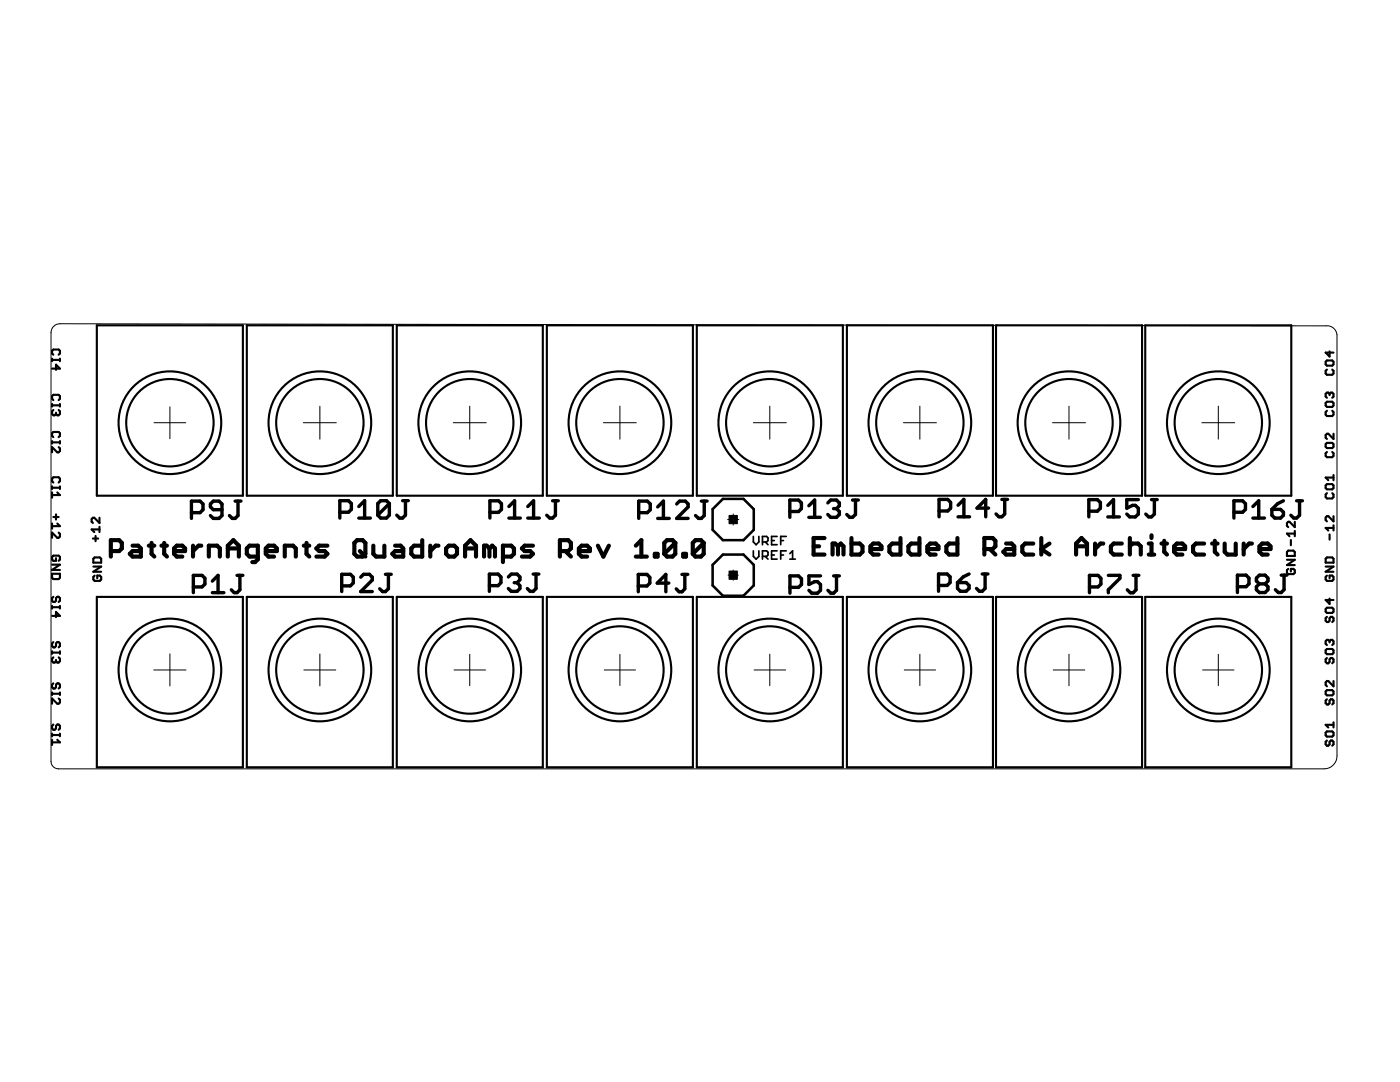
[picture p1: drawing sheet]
<svg xmlns="http://www.w3.org/2000/svg" width="279mm" height="216mm" viewBox="0 0 279 216" stroke-linecap="round" stroke-linejoin="round" font-family="sans-serif">
<g fill="none" stroke="#000" stroke-width=".83">
<path d="M22.1 110h1.7l.5-.6v-1.1l-.5-.5h-1.7v3.3M26.5 108.9h1.1l.5 .5v1.7h-1.6l-.6-.6 .6-.5h1.6M29.7 108.9h1.1M30.2 108.3v2.2l.6 .6M32.2 108.9h1.1M32.8 108.3v2.2l.5 .6M34.7 110h2.2v-.6l-.5-.5h-1.1l-.6 .5v1.1l.6 .6h1.1M38.5 108.9v2.2M40.2 108.9h-.6l-1.1 1.1M41.7 111.1v-2.2h1.6l.6 .5v1.7M45.5 111.1v-2.2l1.1-1.1 1.1 1.1v2.2M45.5 109.4h2.2"/>
<path d="M51.5 111.1h-1.7l-.5-.6v-1.1l.5-.5h1.7v2.7l-.6 .6h-.5M53 110h2.2v-.6l-.5-.5h-1.1l-.6 .5v1.1l.6 .6h1.1M56.8 111.1v-2.2h1.7l.5 .5v1.7M60.6 108.9h1.1M61.2 108.3v2.2l.5 .6M65.3 108.9h-1.6l-.6 .5 .6 .6h1.1l.5 .5-.5 .6h-1.7M71.3 107.8h1.1l.5 .5v2.2l-.5 .6h-1.1l-.6-.6v-2.2zM71.8 110l1.1 1.1M74.5 108.9v1.6l.6 .6h1.6v-2.2M78.8 108.9h1.1l.6 .5v1.7h-1.7l-.5-.6 .5-.5h1.7M84.3 107.8v3.3h-1.7l-.5-.6v-1.1l.5-.5h1.7M85.9 108.9v2.2"/>
<path d="M87.5 108.9h-.5l-1.1 1.1M89.6 108.9h1.1l.5 .5v1.1l-.5 .6h-1.1l-.6-.6v-1.1zM92.8 109.4h2.2M92.8 111.1v-2.2l1.1-1.1 1.1 1.1v2.2M97.7 109.4l-.6-.5h-.5v2.2M97.7 109.4v1.7M97.7 109.4l.5-.5 .6 .5v1.7M100.4 111.1h1.6l.6-.6v-1.1l-.6-.5h-1.6v3.3M106.4 108.9h-1.7l-.5 .5 .5 .6h1.1l.6 .5-.6 .6h-1.6M111.7 110h1.7l.5-.6v-1.1l-.5-.5h-1.7v3.3M112.8 110l1.1 1.1M115.5 110h2.2v-.6l-.5-.5h-1.1l-.6 .5v1.1l.6 .6h1.1"/>
<path d="M119.3 108.9l1.1 2.2 1.1-2.2M126.9 111.1h2.2M126.9 108.9l1.1-1.1v3.3M130.7 110.5h.5v.6h-.5zM134.8 108.3l-.6-.5h-1.1l-.5 .5v2.2M134.8 108.3v2.2l-.6 .6h-1.1l-.5-.6M134.8 108.3l-2.2 2.2M136.4 110.5h.5v.6h-.5zM140.4 108.3l-.5-.5h-1.1l-.5 .5v2.2M140.4 108.3v2.2l-.5 .6h-1.1l-.5-.6M140.4 108.3l-2.1 2.2M162.4 109h1.1"/>
<path d="M164.5 107.4h-2.1v3.3h2.1M167.2 109l-.5-.5h-.5v2.2M167.2 109v1.7M167.2 109l.6-.5 .5 .5v1.7M169.9 107.4v3.3h1.7l.5-.6v-1.1l-.5-.5h-1.7M173.7 109.6h2.2v-.6l-.5-.5h-1.1l-.6 .5v1.1l.6 .6h1.1M179.7 107.4v3.3h-1.6l-.6-.6v-1.1l.6-.5h1.6M183.5 107.4v3.3h-1.7l-.5-.6v-1.1l.5-.5h1.7M185.1 109.6h2.2v-.6l-.6-.5h-1.1l-.5 .5v1.1l.5 .6h1.1M191.1 107.4v3.3h-1.7l-.5-.6v-1.1l.5-.5h1.7M196.4 109.6h1.7l.5-.6v-1.1l-.5-.5h-1.7v3.3M197.5 109.6l1.1 1.1"/>
<path d="M200.8 108.5h1.1l.5 .5v1.7h-1.6l-.6-.6 .6-.5h1.6M206.2 108.5h-1.6l-.6 .5v1.1l.6 .6h1.6M207.8 107.4v3.3M209.4 108.5l-1.6 1.1 1.6 1.1M214.8 109h2.1M214.8 110.7v-2.2l1-1.1 1.1 1.1v2.2M218.5 108.5v2.2M220.2 108.5h-.6l-1.1 1.1M223.9 108.5h-1.7l-.5 .5v1.1l.5 .6h1.7M225.5 109l.5-.5h1.1l.6 .5v1.7M225.5 107.4v3.3M229.3 110.7h1.1"/>
<path d="M229.3 108.5h.5v2.2M229.8 106.8v.6M231.8 108.5h1.1M232.3 107.9v2.2l.6 .6M234.3 109.6h2.2v-.6l-.5-.5h-1.1l-.6 .5v1.1l.6 .6h1.1M240.3 108.5h-1.6l-.6 .5v1.1l.6 .6h1.6M241.9 108.5h1.1M242.4 107.9v2.2l.6 .6M244.4 108.5v1.6l.6 .6h1.6v-2.2M248.2 108.5v2.2M249.9 108.5h-.6l-1.1 1.1M251.4 109.6h2.2v-.6l-.6-.5h-1.1l-.5 .5v1.1l.5 .6h1.1"/>
</g>
<g fill="none" stroke="#000" stroke-width=".42">
<path d="M10.4 73.6h1.6l-.8-.8v1M10.4 71.6v.5M10.4 71.8h1.6M10.6 70.8l-.2-.3v-.5l.2-.3h1.1l.3 .3v.5l-.3 .3M10.6 79.8l-.2-.2v-.5l.2-.3h1.1l.3 .3v.5l-.3 .2M12 71.6v.5M19.3 64.9h29.2v34h-29.2zM49.3 64.9h29.1v34h-29.1zM79.2 64.9h29.1v34h-29.1zM109.1 64.9h29.2v34h-29.2zM139.1 64.9h29.1v34h-29.1zM169 64.9h29.2v34h-29.2z"/>
<path d="M198.8 64.9h29.1v34h-29.1zM228.6 64.9h29.1v34h-29.1zM264.6 72.2l.2-.3h1.1l.2 .3v.5l-.2 .3h-1.1l-.2-.3zM264.8 73.7l-.2 .3v.5l.2 .3h1.1l.2-.3v-.5l-.2-.3M265.3 78.6l-.2-.3h-.3l-.2 .3v.5l.2 .3M265.3 78.6l.3-.3h.3l.2 .3v.5l-.2 .3M265.3 70.1v1l-.7-.7h1.5M265.3 78.6v.2M10.4 80.6v.5M10.4 88v.5M10.4 97v.6M10.4 98.3v1"/>
<path d="M10.4 97.3h1.6M10.4 88.3h1.6M10.4 80.9h1.6M10.6 87.2l-.2-.2v-.6l.2-.2h1.1l.3 .2v.6l-.3 .2M10.6 96.3l-.2-.3v-.5l.2-.3h1.1l.3 .3v.5l-.3 .3M10.6 81.8l-.2 .3v.5l.2 .3h.3l.3-.3M11.2 82.3v.3M11.4 98.3l.6 .5h-1.6M11.7 81.8l.3 .3v.5l-.3 .3h-.3l-.2-.3M11.7 89.2l.3 .3v.5l-.3 .3h-.3l-1-1.1v1.1M12 80.6v.5M12 88v.5"/>
<path d="M12 97v.6M264.8 80.2h1.1l.2 .2v.5l-.2 .3h-1.1l-.2-.3v-.5zM264.8 82l-.2 .2v.5l.2 .3h1.1l.2-.3v-.5l-.2-.2M264.8 88.4h1.1l.2 .2v.6l-.2 .2h-1.1l-.2-.2v-.6zM264.8 90.2l-.2 .2v.6l.2 .2h1.1l.2-.2v-.6l-.2-.2M264.8 96.6h1.1l.2 .3v.5l-.2 .2h-1.1l-.2-.2v-.5zM264.8 98.4l-.2 .3v.5l.2 .3h1.1l.2-.3v-.5l-.2-.3M266.1 86.6v1l-1-1h-.3l-.2 .2v.5l.2 .3M266.1 94.8v1M266.1 95.3h-1.5l.5 .5M10.4 114.5h1.6v.8l-.3 .2h-1.1l-.2-.2zM10.4 104.5v1"/>
<path d="M10.4 112.7h1.6l-1.6 1h1.6M10.6 119.1l-.2 .2v.6l.2 .2h.3l.3-.2v-.6l.2-.2h.3l.3 .2v.6l-.3 .2M10.6 103.2h1.1M11.2 111.4v.5h-.6l-.2-.2v-.6l.2-.2h1.1l.3 .2v.6l-.3 .2M11.2 102.6v1.1M11.4 104.5l.6 .5h-1.6M11.7 106.3l.3 .2v.6l-.3 .2h-.3l-1-1v1M18.5 107.5h1.1M18.6 113.1h1.6l-1.6 1h1.6M18.9 114.9l-.3 .2v.5l.3 .3h1l.3-.3v-.5l-.3-.2h-.5v.5M18.9 111.2h1l.3 .3v.8h-1.6v-.8zM19.1 106.9v1.1"/>
<path d="M19.3 119.1h29.2v34h-29.2zM19.9 105.6h-1.6l.5 .6M19.9 103.3v1.1l-1.1-1.1h-.3l-.2 .3v.5l.2 .3M19.9 105.1v1.1M49.3 119.1h29.1v34h-29.1zM79.2 119.1h29.1v34h-29.1zM109.1 119.1h29.2v34h-29.2zM139.1 119.1h29.1v34h-29.1zM169 119.1h29.2v34h-29.2zM198.8 119.1h29.1v34h-29.1zM228.6 119.1h29.1v34h-29.1zM256.8 111.7h1.6l-1.6 1.1h1.6"/>
<path d="M257.1 113.5l-.3 .3v.5l.3 .3h1l.3-.3v-.5l-.3-.3h-.5v.5M257.1 109.9h1l.3 .3v.7h-1.6v-.7zM257.6 107.8v1M258.4 106.5h-1.6l.5 .5M258.4 104.1v1.1l-1.1-1.1h-.2l-.3 .3v.5l.3 .3M258.4 105.9v1.1M264.6 113.1h1.5l-1.5 1h1.5M264.6 111.5l.2-.3h1.1l.2 .3v.8h-1.5zM264.8 114.9l-.2 .2v.5l.2 .3h1.1l.2-.3v-.5l-.2-.2h-.6v.5M265.3 106.6v1.1M265.3 119.4v1.1l-.7-.8h1.5M266.1 103v1l-1-1h-.3l-.2 .3v.5l.2 .2"/>
<path d="M266.1 104.8v1.1M266.1 105.3h-1.5l.5 .6M10.4 122.9h1.6l-.8-.8v1M10.4 120.9v.5M10.4 129.9v.6M10.4 138.2v.5M10.4 138.4h1.6M10.4 130.2h1.6M10.4 121.2h1.6M10.6 128.1l-.2 .3v.5l.2 .3h.3l.3-.3v-.5l.2-.3h.3l.3 .3v.5l-.3 .3M10.6 136.4l-.2 .2v.5l.2 .3h.3l.3-.3v-.5l.2-.2h.3l.3 .2v.5l-.3 .3M10.6 131.2l-.2 .2v.5l.2 .3h.3l.3-.3"/>
<path d="M11.2 131.7v.2M11.7 131.2l.3 .2v.5l-.3 .3h-.3l-.2-.3M11.7 139.4l.3 .2v.6l-.3 .2h-.3l-1-1v1M12 120.9v.5M12 129.9v.6M12 138.2v.5M264.6 129.8l.2-.3h1.1l.2 .3v.5l-.2 .2h-1.1l-.2-.2zM264.8 121.3h1.1l.2 .2v.5l-.2 .3h-1.1l-.2-.3v-.5zM264.8 123.1l-.2 .2v.6l.2 .2h.3l.2-.2v-.6l.3-.2h.3l.2 .2v.6l-.2 .2M264.8 131.3l-.2 .3v.5l.2 .3h.3l.2-.3v-.5l.3-.3h.3l.2 .3v.5l-.2 .3M264.8 137.7h1.1l.2 .3v.5l-.2 .2h-1.1l-.2-.2v-.5zM264.8 139.5l-.2 .3v.5l.2 .3h.3l.2-.3v-.5l.3-.3h.3l.2 .3v.5l-.2 .3"/>
<path d="M265.3 127.9l-.2-.2h-.3l-.2 .2v.6l.2 .2M265.3 127.9l.3-.2h.3l.2 .2v.6l-.2 .2M265.3 127.9v.3M266.1 135.9v1l-1-1h-.3l-.2 .3v.5l.2 .2M10.4 146.4v.5M10.4 147.6v1.1M10.4 146.7h1.6M10.6 144.6l-.2 .2v.6l.2 .2h.3l.3-.2v-.6l.2-.2h.3l.3 .2v.6l-.3 .2M11.4 147.6l.6 .5h-1.6M12 146.4v.5M264.8 145.9h1.1l.2 .3v.5l-.2 .3h-1.1l-.2-.3v-.5zM264.8 147.8l-.2 .2v.5l.2 .3h.3l.2-.3v-.5l.3-.2h.3l.2 .2v.5l-.2 .3"/>
<path d="M266.1 144.1v1.1M266.1 144.6h-1.5l.5 .6"/>
<circle cx="33.9" cy="84.3" r="10.2"/>
<circle cx="33.9" cy="84.3" r="8.7"/>
<circle cx="63.8" cy="84.3" r="10.2"/>
<circle cx="63.8" cy="84.3" r="8.7"/>
<circle cx="93.7" cy="84.3" r="10.2"/>
<circle cx="93.7" cy="84.3" r="8.7"/>
<circle cx="123.7" cy="84.3" r="10.2"/>
<circle cx="123.7" cy="84.3" r="8.7"/>
<circle cx="153.6" cy="84.3" r="10.2"/>
<circle cx="153.6" cy="84.3" r="8.7"/>
<circle cx="183.6" cy="84.3" r="10.2"/>
<circle cx="183.6" cy="84.3" r="8.7"/>
<circle cx="213.3" cy="84.3" r="10.2"/>
<circle cx="213.3" cy="84.3" r="8.7"/>
<circle cx="243.1" cy="84.3" r="10.2"/>
<circle cx="243.1" cy="84.3" r="8.7"/>
<circle cx="33.9" cy="133.7" r="10.2"/>
<circle cx="33.9" cy="133.7" r="8.7"/>
<circle cx="63.8" cy="133.7" r="10.2"/>
<circle cx="63.8" cy="133.7" r="8.7"/>
<circle cx="93.7" cy="133.7" r="10.2"/>
<circle cx="93.7" cy="133.7" r="8.7"/>
<circle cx="123.7" cy="133.7" r="10.2"/>
<circle cx="123.7" cy="133.7" r="8.7"/>
<circle cx="153.6" cy="133.7" r="10.2"/>
<circle cx="153.6" cy="133.7" r="8.7"/>
<circle cx="183.6" cy="133.7" r="10.2"/>
<circle cx="183.6" cy="133.7" r="8.7"/>
<circle cx="213.3" cy="133.7" r="10.2"/>
<circle cx="213.3" cy="133.7" r="8.7"/>
<circle cx="243.1" cy="133.7" r="10.2"/>
<circle cx="243.1" cy="133.7" r="8.7"/>
</g>
<path d="M144.3 99.5h4.1l2 2.1v4.1l-2 2.1h-4.1l-2.1-2.1v-4.1zM142.2 112.7l2.1-2h4.1l2 2v4.1l-2 2.1h-4.1l-2.1-2.1z" fill="none" stroke="#000" stroke-width=".51"/>
<path d="M145.5 102.8h1.7v1.7h-1.7zM145.5 113.9h1.7v1.7h-1.7z" fill="#000" stroke="#000" stroke-width=".2"/>
<g fill="none" stroke="#000" stroke-width=".68">
<path d="M46.9 100h1.2M47.5 100v2.9l-.6 .5h-.5l-.6-.5M80.3 99.9h1.2M80.9 99.9v2.9l-.6 .6h-.5l-.6-.6M110.3 99.9h1.1M110.8 99.9v2.9l-.5 .6h-.6l-.6-.6M140 100h1.1M140.5 100v2.9l-.5 .5h-.6l-.6-.5M170.1 99.8h1.2M170.7 99.8v2.9l-.6 .5h-.5l-.6-.5M199.9 99.7h1.2M200.5 99.7v2.9l-.6 .5h-.6l-.5-.5"/>
<path d="M227.2 99.7h-2.3v1.7l1.1-.6h.6l.6 .6v1.2l-.6 .5h-1.2l-.5-.5M229.8 99.7h1.1M230.4 99.7v2.9l-.6 .5h-.6l-.5-.5M256.1 99.9l-1.1 .6-1.2 1.1M258.8 99.9h1.1M259.4 99.9v2.9l-.6 .6h-.6l-.6-.6M38.2 102.3h1.7l.6-.6v-1.1l-.6-.6h-1.7v3.4M38.6 117.1h1.7l.6-.6v-1.1l-.6-.6h-1.7v3.5M42.4 116l1.1-1.2v3.5M42.4 118.3h2.3M44.3 101.7h-1.7l-.6-.6v-.5l.6-.6h1.1l.6 .6v2.3l-.6 .5h-1.1l-.6-.5M47.3 114.8h1.2"/>
<path d="M47.9 114.8v2.9l-.6 .6h-.6l-.5-.6M67.8 102.2h1.8l.5-.6v-1.1l-.5-.6h-1.8v3.5M68.2 116.9h1.7l.6-.6v-1.1l-.6-.6h-1.7v3.4M71.6 101.1l1.2-1.2v3.5M71.6 103.4h2.3M72 115.2l.6-.6h1.1l.6 .6v.5l-2.3 2.3h2.3M76.9 114.6h1.2M77.5 114.6v2.9l-.6 .5h-.6l-.5-.5M77.7 100.5l-.6-.6h-1.1l-.6 .6v2.3M77.7 100.5v2.3l-.6 .6h-1.1l-.6-.6M77.7 100.5l-2.3 2.3M97.7 116.9h1.7l.6-.6v-1.2l-.6-.5h-1.7v3.4"/>
<path d="M97.8 102.2h1.7l.6-.5v-1.2l-.6-.6h-1.7v3.5M101.5 115.1l.5-.5h1.2l.6 .5v.6l-.6 .6M101.6 103.4h2.2M101.6 101.1l1.1-1.2v3.5M102.6 116.3h.6M103.2 116.3l.6 .6v.5l-.6 .6h-1.2l-.5-.6M105.3 103.4h2.3M105.3 101.1l1.2-1.2v3.5M106.4 114.6h1.1M107 114.6v2.8l-.6 .6h-.6l-.6-.6M127.4 116.9h1.7l.6-.5v-1.2l-.6-.6h-1.7v3.5M127.5 102.3h1.7l.6-.6v-1.1l-.6-.6h-1.7v3.4"/>
<path d="M131.3 103.4h2.3M131.3 101.2l1.1-1.2v3.4M133.5 116.4h-2.3l1.7-1.8v3.5M135 100.6l.6-.6h1.2l.5 .6v.6l-2.3 2.2h2.3M136.1 114.6h1.2M136.7 114.6v2.9l-.6 .6h-.6l-.5-.6M157.6 102.1h1.8l.5-.6v-1.1l-.5-.6h-1.8v3.4M157.6 117.2h1.8l.6-.6v-1.1l-.6-.6h-1.8v3.5M161.4 100.9l1.2-1.1v3.4M161.4 103.2h2.3M163.7 114.9h-2.3v1.7l1.2-.5h.6l.5 .5v1.2l-.5 .6h-1.2l-.6-.6M165.2 100.4l.6-.6h1.1l.6 .6v.5l-.6 .6"/>
<path d="M166.3 101.5h.6M166.4 114.9h1.1M166.9 114.9v2.9l-.5 .6h-.6l-.6-.6M166.9 101.5l.6 .6v.6l-.6 .5h-1.1l-.6-.5M187.3 116.8h1.7l.6-.6v-1.1l-.6-.6h-1.7v3.5M187.4 102h1.7l.6-.6v-1.2l-.6-.5h-1.7v3.4M191.1 116.2h1.7l.6 .6v.6l-.6 .6h-1.1l-.6-.6zM191.2 100.8l1.2-1.1v3.4M191.2 103.1h2.3M193.4 114.5l-1.2 .6-1.1 1.1M196 114.5h1.2M196.6 114.5v2.9l-.6 .6h-.5l-.6-.6"/>
<path d="M197.3 101.4h-2.3l1.7-1.7v3.4M217.3 102h1.7l.6-.6v-1.1l-.6-.6h-1.7v3.4M217.4 117.1h1.7l.6-.6v-1.1l-.6-.6h-1.7v3.5M221.1 103.1h2.3M221.1 100.8l1.1-1.1v3.4M221.2 114.8h2.3v.6l-2.3 2.3v.6M226.1 114.8h1.2M226.7 114.8v2.9l-.6 .6h-.5l-.6-.6M246.3 102.2h1.7l.6-.6v-1.1l-.6-.6h-1.7v3.5M247 117.1h1.7l.6-.6v-1.1l-.6-.6h-1.7v3.4M250 103.4h2.3M250 101.1l1.2-1.2v3.5"/>
<path d="M251.3 116.5l-.6 .6v.6l.6 .5h1.2l.5-.5v-.6l-.5-.6M251.3 116.5l-.6-.6v-.5l.6-.6h1.2l.5 .6v.5l-.5 .6M251.3 116.5h1.2M253.8 101.6h1.8l.5 .6v.6l-.5 .6h-1.2l-.6-.6zM255.7 114.8h1.1M256.3 114.8v2.9l-.6 .5h-.6l-.6-.5"/>
</g>
<g fill="none" stroke="#000" stroke-width=".34">
<path d="M150.3 107v1.1l.6 .6 .5-.6v-1.1M150.3 109.9v1.1l.6 .6 .5-.6v-1.1M152.2 108.1h.8l.3-.2v-.6l-.3-.3h-.8v1.7M152.2 111h.8l.3-.3v-.5l-.3-.3h-.8v1.7M152.7 108.1l.6 .6M152.7 111l.6 .6M154 107.9h.5M154 110.7h.5M155.1 107h-1.1v1.7h1.1M155.1 109.9h-1.1v1.7h1.1M155.8 107.9h.6M155.8 110.7h.6"/>
<path d="M156.9 107h-1.1v1.7M156.9 109.9h-1.1v1.7M157.6 111.6h1.1M157.6 110.5l.6-.6v1.7"/>
</g>
<g fill="none" stroke="#000" stroke-width=".2">
<path d="M10.7 65.1l.6-.4 .7-.1 252.6 .4a1.96 1.96 0 0 1 2.2 1.8v84a2.58 2.58 0 0 1-2.6 2.6h-252.5l-.9-.3a1.42 1.42 0 0 1-.6-1.2v-85.5l.1-.7zM30.7 84.3h6.4M33.9 81.2v6.3M60.5 84.3h6.6M63.8 81v6.6M90.5 84.3h6.5M93.7 81v6.6M120.4 84.3h6.6M123.7 81v6.6M150.3 84.3h6.6M153.6 81v6.6M180.3 84.3h6.6"/>
<path d="M183.6 81v6.6M210.1 84.3h6.5M213.3 81v6.6M239.9 84.3h6.5M243.1 81v6.6M145.2 103.7h2.2M145.3 114.8h2M146.3 102.6v2.2M146.3 113.7v2.1M30.7 133.7h6.4M33.9 130.5v6.4M60.6 133.7h6.4"/>
<path d="M63.8 130.5v6.4M90.6 133.7h6.3M93.7 130.6v6.2M120.6 133.7h6.2M123.7 130.6v6.2M150.5 133.7h6.3M153.6 130.5v6.3M180.5 133.7h6.2M183.6 130.6v6.2M210.2 133.7h6.3M213.3 130.5v6.3M240 133.7h6.3"/>
<path d="M243.1 130.6v6.2"/>
</g>
</svg>
